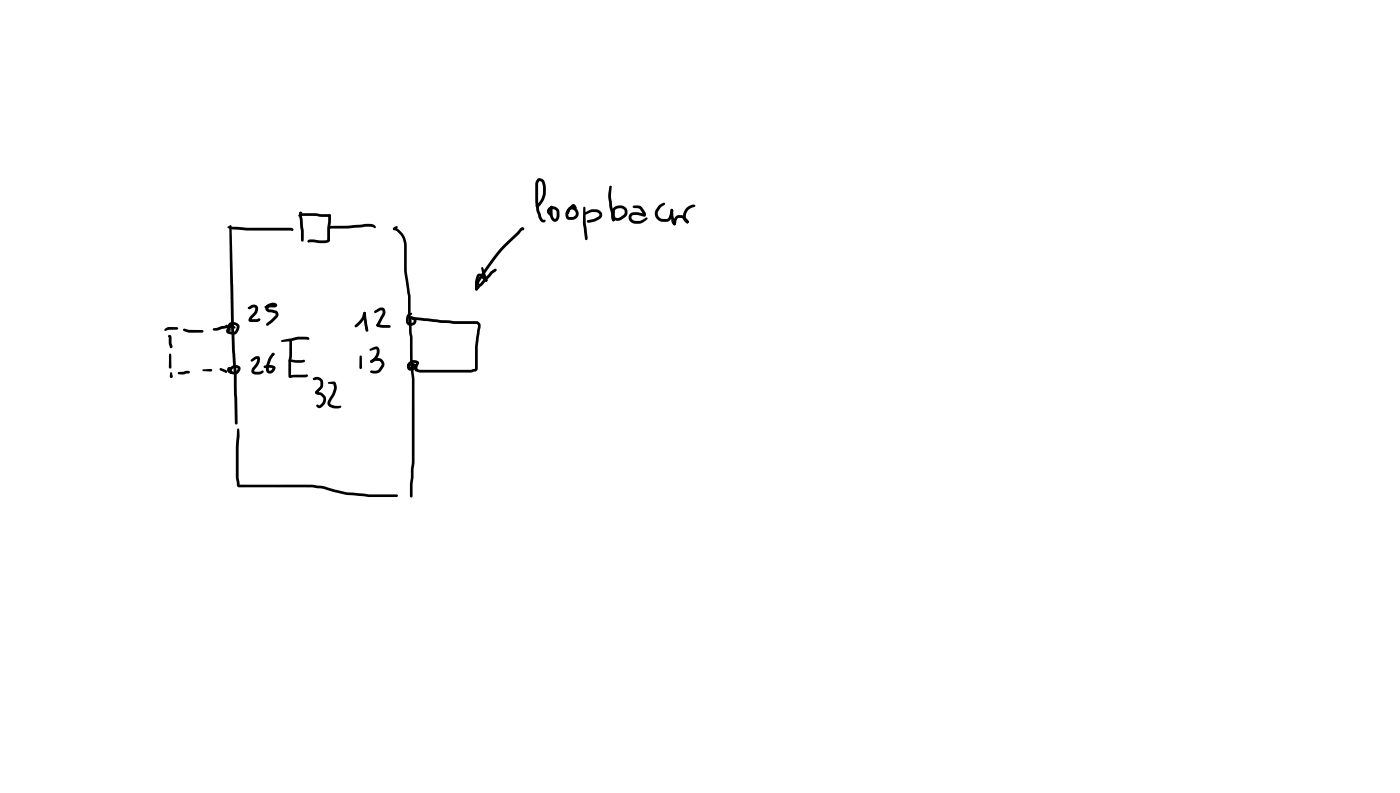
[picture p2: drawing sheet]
<svg xmlns="http://www.w3.org/2000/svg" width="337mm" height="190mm" viewBox="0 0 337 190" stroke-linecap="round" stroke-linejoin="round" font-family="sans-serif">
<g fill="#000">
<path d="M54.8 54.4l4.8 .3h10.5a.46 .46 0 0 1 .4 .7h-11.3l-3.4-.3-1.1-.4zM55.2 54.2l.2-.1 .3 .2 .5 24.8 .7 10.5 .2 12.1-.3 .3-.3-.3-.3-12.1-.6-10.5zM71.7 51.6a9 9 0 0 1 4.9-.3l2.6 .1 .4 .4-.4 .3-3.9-.2h-2.4l-.9 .2-.2-.1zM72.1 51h.4l.2 .3v.2l-.2 .1-.5-.2zM72 51l.3-.1 .3 .3 .4 4.3v2.2l-.3 .4-.3-.4-.1-2.2-.4-3.9zM79.1 54.4l4.4-.2 5.5-.4a.98 .98 0 0 1 1.3 1h-.2l-1-.3h-1.2l-4.4 .4h-4.1l-.3-.1zM79 51.5l.2-.1 .4 .4-.4 6.2-1.1 .4-4.1-.2a.53 .53 0 0 1 .6-.7l2.3 .3 1.8-.2v.1v-2.9zM94.5 54.7l.8-.4 .3 .3-.6 .6-.2-.4a4.2 4.2 0 0 1 3 4v.9a36.6 36.6 0 0 0 .7 10.2l.2 1.3v4.6l.5 5.2v5.4l.4 4.8v19.8l-.4 5.3v2.9l-.3 .3-.4-.3v-2.9l.5-5.3v-19.9l-.4-4.7-.1-5.4-.4-5.2v-4.6l-.2-1.2a38.3 38.3 0 0 1-.8-10.9 3.8 3.8 0 0 0-2.4-3.8l-.2-.2zM129.2 43a1.27 1.27 0 0 1 1.8 .9 5.3 5.3 0 0 1-1.8 6l-.4-.3 .3-.3a5.1 5.1 0 0 0 1.1-5.5l-.6-.3 .1-.1-.3 .8a25.9 25.9 0 0 0 .2 6.2l.8 2.1 .2 .3h.5l.1 .3-.2 .2a.94 .94 0 0 1-1.3-.6l-.8-2.5a25.2 25.2 0 0 1-.2-6.1zM128.8 49.2l.5 .1 .1 .5h-.5zM131.8 49.9a1.62 1.62 0 0 1 1.8-.2 1.62 1.62 0 0 1 .9 1.6v.5a1.1 1.1 0 0 1-.4 1.2 1.1 1.1 0 0 1-1.3 0l-.4-.6-.2-.6 .1-2.3 .2-.1 .3 .3 .1 2.1 .2 .5 .3 .3 .4-.6-.1-1.3a1.05 1.05 0 0 0-1.3-.4l-.3 .5 .5 .7-.1 .3a.69 .69 0 0 1-.9-.6l-.1-.5zM136.7 49.9a1.59 1.59 0 0 1 2.3 .9 1.59 1.59 0 0 1-1.5 2 1.28 1.28 0 0 1-1.3-.3 1.28 1.28 0 0 1-.2-1.4l.3-.7 .9-1a.64 .64 0 0 1 1.1-.1l.4 .6-.1 .2h-.5l-.3-.4-.5 .6a1.42 1.42 0 0 0-.6 1.7l1.1 .1 .6-.6a.86 .86 0 0 0-.4-1 .86 .86 0 0 0-1 .1l-.3 .7h-.4l-.1-.5z"/>
<path d="M140.6 51.1l1.5-.8h.9a1.33 1.33 0 0 1 1.6 .8 1.33 1.33 0 0 1-.6 1.6l-1.1 .6-1.4 .2-.3-.1v-.5l1.6-.4 1.1-.5 .2-.5-.6-.5-1.2-.1-1.6 .7-.3-.3zM140.3 49.7l.2-.1 .2 .3 .1 3.7 .5 3.4-.1 .6-.3 .1-.3-.3-.5-3.6zM146.6 44.7l.2-.1 .2 .2-.2 .4-.3-.3zM146.5 44.8l.3-.2 .2 .3-.1 2.5 .7 5 .2 .4-.1 .3-.2 .1-.3-.1-.3-.6-.7-5zM147.5 49.9a1.89 1.89 0 0 1 2.3-.5 1.89 1.89 0 0 1 1 2.2l-.4 .5-1.1 .7a1.13 1.13 0 0 1-1.9-.6l.3-.2 .3 .3h.8l1.3-1a1.21 1.21 0 0 0-.9-1.3 1.21 1.21 0 0 0-1.4 .7v2.2l-.3 .3-.4-.3 .1-2.4zM152.2 49.5l1-.1 .7 .1 1.1 1.3a.66 .66 0 0 1 .3 .8 .66 .66 0 0 1-.7 .4l-1.3-.3-.9-.1-.4 .1-.2 .3a.87 .87 0 0 0 1 1.1l1.1-.1 1.5-.8 .3 .3-.4 .5-1 .6-1.5 .2a1.43 1.43 0 0 1-1.7-1.6 1.43 1.43 0 0 1 1.9-1.2l1.9 .4-.3 .2-.9-1.4-1.5-.3zM158.4 49.4l1.2-.7 .3 .3-1 .8-.7 1.2a1.3 1.3 0 0 0 1.1 1.6l1.3-.1 .5-1.6a.51 .51 0 0 1 .6-.6 2.66 2.66 0 0 1-1.2 3h-.8a2.06 2.06 0 0 1-2.2-1.5v-1.1zM161.3 50.3l.2-.1 .3 .3 .1 1.3 .4 1.7h-.2l.4 .3a.55 .55 0 0 1-.6 .2 .55 .55 0 0 1-.4-.5l-.3-2zM162.5 52l.6-.3 1.1 .1 1.3 1.2a.42 .42 0 0 1-.3 .7l-1.2-1.3h-.9l-.4 .5-.3 1.1h-.5l.1-1.2zM165.1 49.9l.9-.6a.75 .75 0 0 1 1.2 .1l-.1 .2a2.47 2.47 0 0 0-2.2 2.1v.8l.6 .6v.5a1.18 1.18 0 0 1-1.3-.9v-.1a3.1 3.1 0 0 1 .6-2.5zM165 53.1h.5v.5h-.5zM39.6 79l1-.4h1.9l.3 .3-.3 .3h-1.9l-.9 .3-.2-.3z"/>
<path d="M44.1 79l.2-.1 1.3 .4h3l.3 .3-.3 .3h-3.2l-1.2-.4-.2-.3zM51.2 78.9l3.2-.7v.3l-.2-.3a.38 .38 0 0 1 .7 .2 .38 .38 0 0 1-.5 .4l-1.2 .3a2.39 2.39 0 0 1-2 .2zM55.1 77.7l.4-.3h.8a1.3 1.3 0 0 1 1.3 .8 1.3 1.3 0 0 1-.4 1.5l-.2 .3a1.89 1.89 0 0 1-2.4 0 1.29 1.29 0 0 1 1.2-1.8l.8 .3-.1 .4-1-.2-.5 .8 .9 .2a1.15 1.15 0 0 0 1-1.3l-.6-.3-.8 .1a.61 .61 0 0 0-.1 .9v.4a.73 .73 0 0 1-.8-.8zM59.6 73.8l.3-.1a1.2 1.2 0 0 1 1.7-.3 1.2 1.2 0 0 1 .2 1.7l-1.4 1.8-.1-.2h1.5a.58 .58 0 0 1 .8 .1l-.1 .3-.6 .2-1.6 .1a.68 .68 0 0 1-.6-.6 .68 .68 0 0 1 .4-.7l1-1.1 .2-.5v-.6l-.7 .1a.68 .68 0 0 1-1.1 0zM63.6 73.6l1.7-.4 .7-.1v.4a1.38 1.38 0 0 0-1.4 .2l-.2 .6v-.2l.3 .2 .9 .1a1.21 1.21 0 0 1 1.3 1v.5l-.2 .4-1.1 1.1-1.3 .9-.4-.3 .1-.3 2.3-2.1-.1-.3-1.2-.3a.9 .9 0 0 1-1.1-1.1 1.67 1.67 0 0 1 2.3-1.1 .54 .54 0 0 1 .4 .7 .54 .54 0 0 1-.7 .4l-2.1 .1-.2-.1zM87.4 75l.2-.1a.48 .48 0 0 1 .3 .8l-.3 .8-.7 1.1-1.1 .9h-.4l-.1-.3 1.7-1.9zM85.3 78.1h.4l.1 .2v.2l-.4 .1-.1-.3zM87.4 75l.2-.1 .4 .3 .6 4.2a.43 .43 0 0 1-.6 .2 .43 .43 0 0 1-.2-.6l-.5-3.1zM90.1 74.7l.9-.6a1.11 1.11 0 0 1 1.5 .1 1.11 1.11 0 0 1 0 1.5l-1.4 2.5-.3 .3-.3-.1v-.4l1.4-2.6 .1-.6-.1-.2h-.4l-1.3 .6-.3-.3zM90.5 77.9l3.1 .2 .3 .3-.3 .4-2.1-.1-.9-.3-.2-.2zM98.6 76.1l.3-.1 10.2 1.1 5.6 .1 .5 .2a1.23 1.23 0 0 1 .2 1.6l-.5 4.3-.1 5.3-.3 .6-1.4 .3h-12.3l-1-.4-.3-1.1h-1l.7 .1 .6-.4 .3-.5v.1a1.07 1.07 0 0 0-1.6 .8l.1 .3h.5l.3-.3 .4 .4-.5 .5h-.8a1.45 1.45 0 0 1-.4-1.9 1.45 1.45 0 0 1 1.8-.5l.8 .4-.3 1a1.44 1.44 0 0 1-1.3 .8 1.44 1.44 0 0 1-1.3-.8l.4-.6 1-.2a1.24 1.24 0 0 1 1.2 1.2v.4l-.2-.2 .8 .2h12.1l1.1-.2v-5.3l.7-5.2-.3-.3h-5.5l-9.2-.9a1.39 1.39 0 0 1-1.4-.6zM98 75.4l.9-.3 .2 .3-.7 .7-.1 1.2 .2 .3 .7-.1 .3-.4-.8-.5-.2-.3 .1-.2 .3-.1 .5 .2a.93 .93 0 0 1 .4 1.6 1.33 1.33 0 0 1-1.7 .3 1.33 1.33 0 0 1-.5-1.7z"/>
<path d="M117.8 65.4l1.1-.8h.4l.1 .3-1.1 1-3.4 3.7-.3 .2-.3-.1v-.5zM114.3 69.2h.4l.2 .2-.1 .3h-.4l-.2-.3zM121.1 58.8l3.2-3 .7-.9a.47 .47 0 0 1 .7-.3 .47 .47 0 0 1 0 .8l-.3-.4 .3 .2-.8 .9a46.1 46.1 0 0 0-9.7 11.7v.8a.75 .75 0 0 1-.7-.5 .75 .75 0 0 1 .2-.8l.2-.3a53.9 53.9 0 0 1 6.2-8.2zM115.7 64.2l.5 .1 1 2.8v.3l-.3 .3-.3-.1-.6-1.7zM114.8 65.9l.4-.2 .5 .1 1.4 1.3v.5h-.5l-1.4-1.2a6 6 0 0 0-.3 3l-.1 .3h-.5a5.3 5.3 0 0 1 .5-3.8zM116.6 67.1h.5v.5h-.5zM40.5 80.6a.56 .56 0 0 1 .6 0 .56 .56 0 0 1 .1 .7l.1 1.4a.63 .63 0 0 1-.2 1l-.2-.1-.3-.9v-1.8l.2 .2-.3-.1zM40.7 85h.4l.1 .2v3l-.3 .4-.3-.4zM41 89.5l.1-.1 .3 .2 .1 .9-.2-.3-.3 .1 .5-.1v.5a.36 .36 0 0 1-.5 .1 .36 .36 0 0 1-.2-.3zM42.8 89.4l1.4-.1a1.24 1.24 0 0 1 1.5 .1l-.4 .3-1.3 .3-1.2-.2zM48.7 88.8l2-.2 .3 .3-.3 .4-1.9-.1zM52.8 88.5l.3-.1 1.3 .6 .3 .3-.1 .2-.3 .1-1.4-.6-.1-.3z"/>
<path d="M54.8 88.3a.46 .46 0 0 1 .7 0 .46 .46 0 0 1-.1 .7l-.3-.4 .2 .4a1.09 1.09 0 0 0 1.6 0l.3-.5-.3-.1a.98 .98 0 0 0-1.2 .5l.1 .5a.43 .43 0 0 1-.5 .2 .43 .43 0 0 1-.2-.5 1.47 1.47 0 0 1 1.1-1.4 1.47 1.47 0 0 1 1.6 .8 1.62 1.62 0 0 1-.9 1.4 1.62 1.62 0 0 1-1.7-.2 .88 .88 0 0 1-.4-1.4zM60.4 86.4l.6-.5a.87 .87 0 0 1 1.2-.3 .87 .87 0 0 1 .2 1.2l-1.3 2.4 1.2 .1 .8-.3 .2 .1a.82 .82 0 0 1-.7 .8l-1.2 .1a.93 .93 0 0 1-.9-.6 .93 .93 0 0 1 .2-1l.3-.4a2.4 2.4 0 0 0 .8-1.9l.2 .1-.4 .1-1.1 .6-.3-.3zM65.3 84.9l.4-.2 .3 .4-.9 1.4-.4 1.4-.1 .9 .2 .3a.74 .74 0 0 0 .7-.7l.1 .1-.8-.2-1.1 .1-.3-.3a1.9 1.9 0 0 1 2.2-.3 .78 .78 0 0 1 .7 .6 .78 .78 0 0 1-.5 .9 1.03 1.03 0 0 1-1.2 .4 1.03 1.03 0 0 1-.7-1.1l.1-.8 .5-1.5zM67.6 81.8l2.4-.5a8.3 8.3 0 0 1 3.8-.4l.4 .2 .2 .2-.3 .4-.5-.1a10.9 10.9 0 0 0-4.2 .4l-1.6 .2zM69.4 86.4h3.6a.37 .37 0 0 1 .3 .5 .37 .37 0 0 1-.5 .2h-1.7l-1.5-.2-.3-.3zM69.7 81.5h.4l.1 .2-.2 8.6-.3-.1 .7-.2h3.6a.51 .51 0 0 1-.7 .7l-3.4 .1a.42 .42 0 0 1-.6-.5v-3.4l.2-1.5zM75.2 90.9l.6-.3a1.46 1.46 0 0 1 1.9 1.4l-.2 1.2-1.2 1.2v-.3l.9 .2 .9 .8a1.72 1.72 0 0 1-.2 2.2l-.3 .3a.77 .77 0 0 1-.9 .5 .77 .77 0 0 1-.6-.9h.2l.5 .2 .6-.5a1.2 1.2 0 0 0 .2-1.4l-.6-.6h-.4a.63 .63 0 0 1-.7-.2 .63 .63 0 0 1 0-.8l1.1-1.1v-1.1l-.6-.5-1.1 .1zM78.9 91.8l1.4-.2a1.82 1.82 0 0 1 .6 2.2l-1.5 3.1 .9 .5 1.7 .1a.7 .7 0 0 1-1 .6l-1-.1-.7-.3a1.09 1.09 0 0 1-.4-1.5l1-1.6 .4-1.5-.2-.9 .2 .1-1.3-.1zM86.5 85.5h.4l.1 .2v2.7l-.3 .3-.3-.3zM89 83.8l.8-.4a.99 .99 0 0 1 1.3 .1 .99 .99 0 0 1 .1 1.2 3.1 3.1 0 0 1-1.9 2.5l-.4-.4 .2-.3a2.28 2.28 0 0 0 1.4-2.6l-1.5 .4-.2-.3zM89.1 86.6l.9-.5 .9-.1a1.47 1.47 0 0 1 1.3 2.2l-.6 .9a1.83 1.83 0 0 1-2.6 .2l.3-.3 .8 .1 .7-.2 .8-1a.77 .77 0 0 0-.3-1.1h-1.3a.65 .65 0 0 1-1.1 0zM57.1 103h.3l.1 .2 .1 1.4-.2 2.8v7.2l.2 1.9-.1-.1h17.5l2.8 .4 5.7 1.5 5.2 .5h6.7l.3 .3-.3 .3h-6.6l-5.4-.5-3.1-.7-2.7-.8-2.6-.3h-17a.84 .84 0 0 1-1-.3 .84 .84 0 0 1-.1-.9l-.2-1.3v-7.2z"/>
<circle cx="72.3" cy="51.2" r=".31"/>
<circle cx="79.3" cy="54.6" r=".33"/>
<circle cx="85.5" cy="78.4" r=".27"/>
<circle cx="65.7" cy="85.1" r=".32"/>
</g>
</svg>
